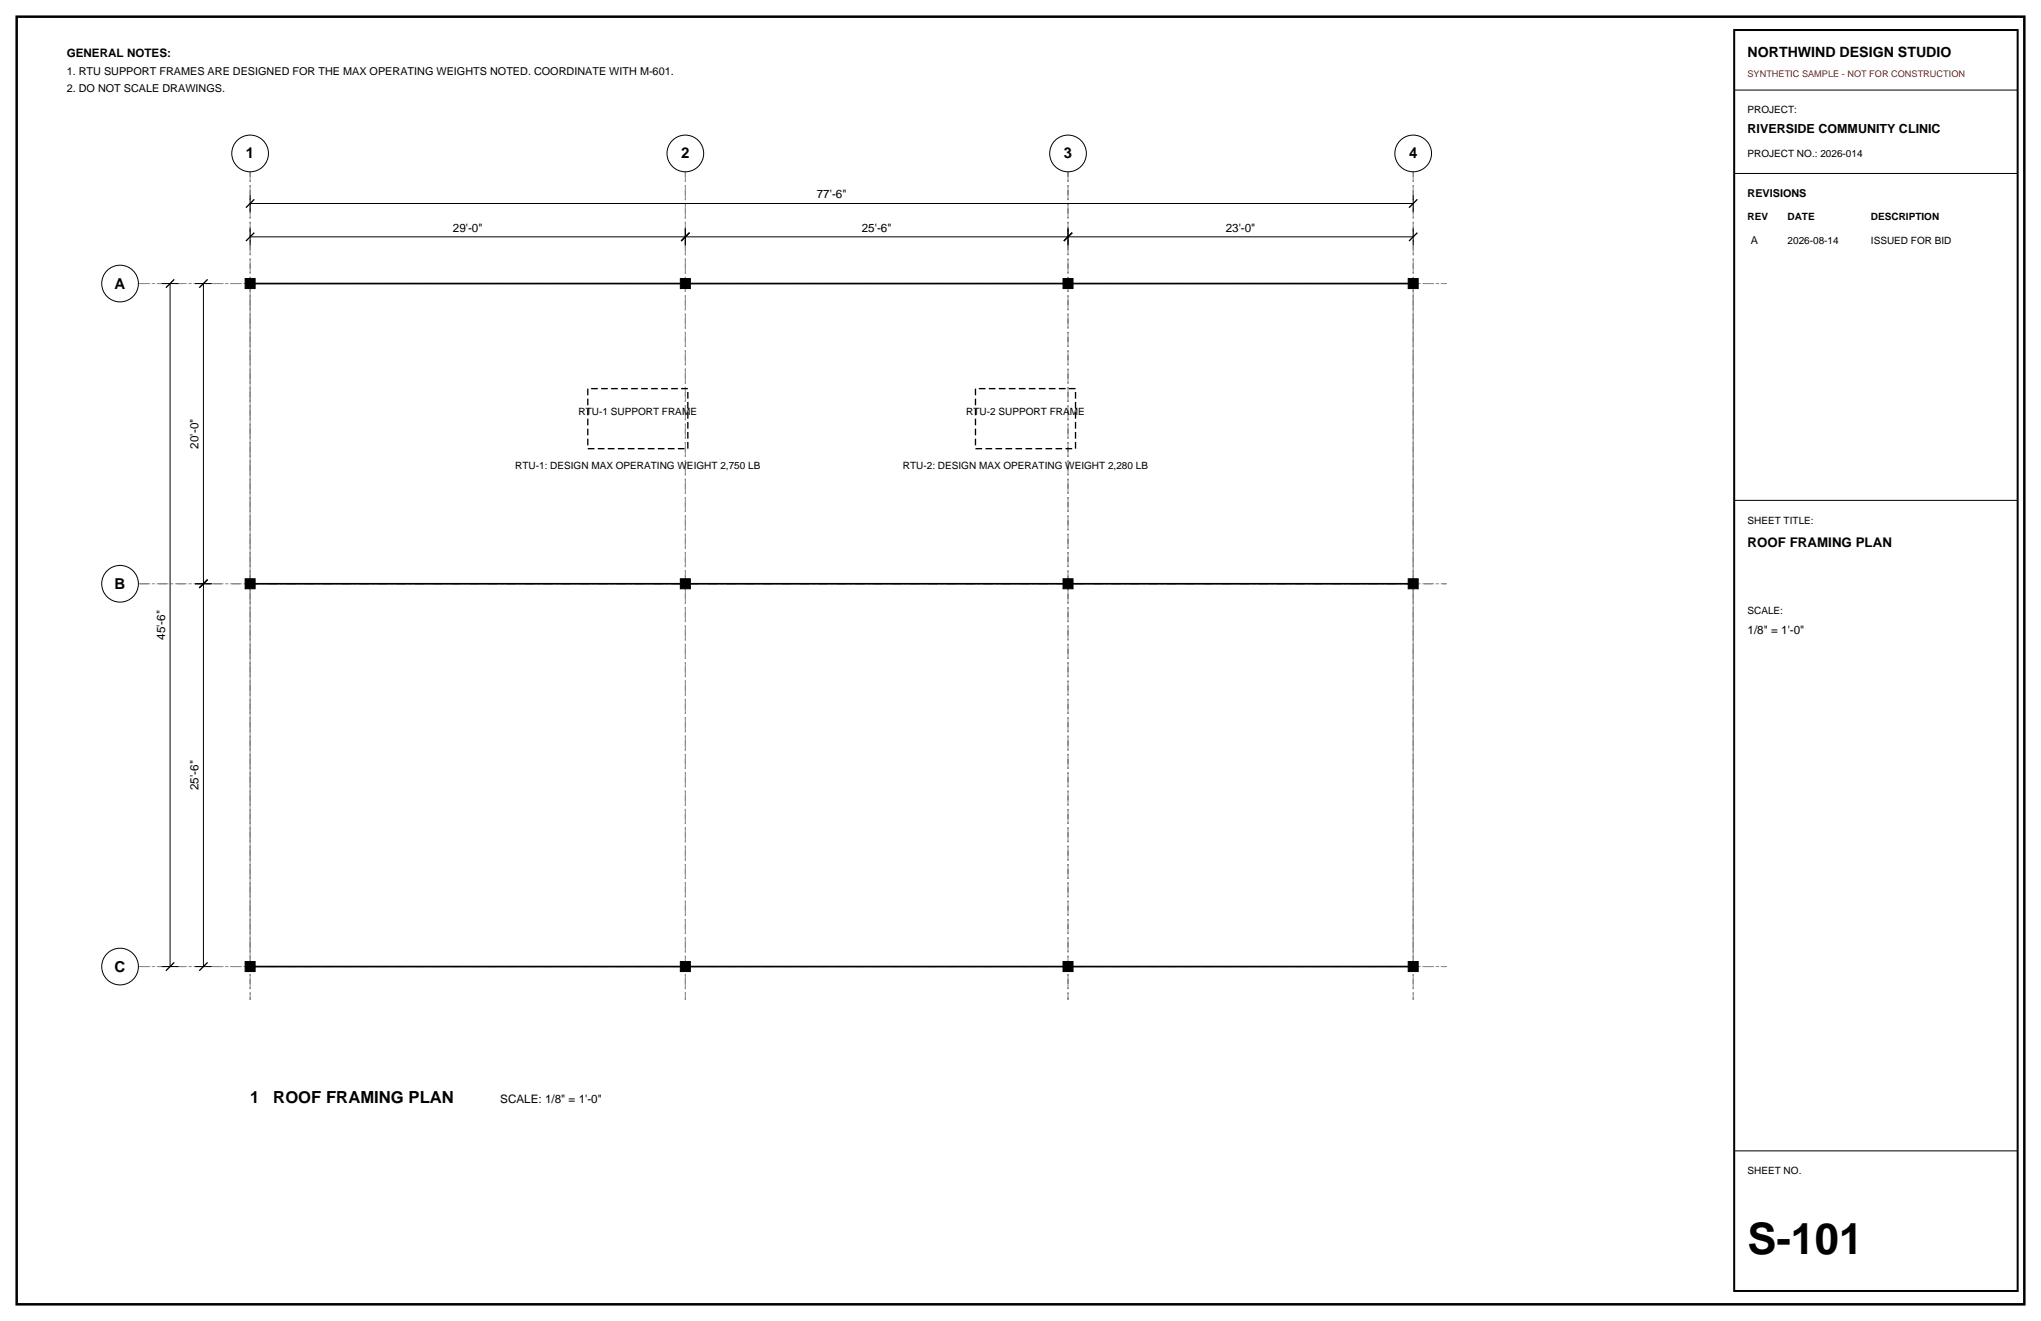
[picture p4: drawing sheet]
<svg xmlns="http://www.w3.org/2000/svg" width="432mm" height="279mm" viewBox="0 0 432 279" stroke-linecap="round" stroke-linejoin="round" font-family="sans-serif">
<defs><g id="words">
<text font-size="9.2" x="369.7" y="265.3">S-101</text>
<g font-size="3.5">
<text x="52.9" y="233.4">1</text>
<text x="57.8" y="233.4">ROOF FRAMING PLAN</text>
</g>
<g font-size="3.2">
<text x="52" y="33.5">1</text>
<text x="144.1" y="33.5">2</text>
<text x="225.1" y="33.5">3</text>
<text x="298.1" y="33.5">4</text>
<text x="24.3" y="61">A</text>
<text x="24.3" y="124.5">B</text>
<text x="24.3" y="205.5">C</text>
</g>
<text font-size="3" x="369.7" y="12">NORTHWIND DESIGN STUDIO</text>
<text font-size="2.8" x="369.7" y="115.7">ROOF FRAMING PLAN</text>
<text font-size="2.6" x="369.7" y="28.2">RIVERSIDE COMMUNITY CLINIC</text>
<g font-size="2.5">
<text x="14.1" y="12">GENERAL NOTES:</text>
<text x="172.8" y="42">77'-6&quot;</text>
<text x="95.8" y="49">29'-0&quot;</text>
<text x="182.3" y="49">25'-6&quot;</text>
<text x="259.3" y="49">23'-0&quot;</text>
<text x="42" y="94.9" transform="rotate(-90 42 94.9)">20'-0&quot;</text>
<text x="34.9" y="135.3" transform="rotate(-90 34.9 135.3)">45'-6&quot;</text>
<text x="369.7" y="134.1">1/8&quot; = 1'-0&quot;</text>
<text x="42" y="167.1" transform="rotate(-90 42 167.1)">25'-6&quot;</text>
<text x="105.8" y="233.4">SCALE: 1/8&quot; = 1'-0&quot;</text>
</g>
<g font-size="2.3">
<text x="14.1" y="15.9">1. RTU SUPPORT FRAMES ARE DESIGNED FOR THE MAX OPERATING WEIGHTS NOTED. COORDINATE WITH M-601.</text>
<text x="14.1" y="19.4">2. DO NOT SCALE DRAWINGS.</text>
<text x="369.7" y="41.6">REVISIONS</text>
<text x="370.4" y="51.5">A</text>
</g>
<g font-size="2.1">
<text x="369.7" y="24">PROJECT:</text>
<text x="369.7" y="33.2">PROJECT NO.: 2026-014</text>
<text x="369.7" y="46.6">REV</text>
<text x="378.2" y="46.6">DATE</text>
<text x="395.8" y="46.6">DESCRIPTION</text>
<text x="378.2" y="51.5">2026-08-14</text>
<text x="395.8" y="51.5">ISSUED FOR BID</text>
<text x="122.4" y="87.8">RTU-1 SUPPORT FRAME</text>
<text x="204.4" y="87.8">RTU-2 SUPPORT FRAME</text>
<text x="109" y="99.1">RTU-1: DESIGN MAX OPERATING WEIGHT 2,750 LB</text>
<text x="191" y="99.1">RTU-2: DESIGN MAX OPERATING WEIGHT 2,280 LB</text>
<text x="369.7" y="110.8">SHEET TITLE:</text>
<text x="369.7" y="129.8">SCALE:</text>
<text x="369.7" y="248.4">SHEET NO.</text>
</g>
<text font-size="1.9" fill="#d90d0d" x="369.7" y="16.2">SYNTHETIC SAMPLE - NOT FOR CONSTRUCTION</text>
</g></defs>
<path d="M3.5 3.5h424.8v272.4h-424.8z" fill="none" stroke="#000" stroke-width=".53"/>
<path d="M52.9 36.3v175.2zM145 36.3v175.2zM226 36.3v175.2zM299 36.3v175.2zM29.3 60h276.7zM29.3 123.5h276.7zM29.3 204.4h276.7z" fill="none" stroke="#8c8c8c" stroke-width=".21" stroke-dasharray="2.1 .7 .4 .7" stroke-linecap="butt"/>
<g fill="none" stroke="#000" stroke-width=".21">
<path d="M366.9 19.1h60zM366.9 36.7h60zM34.2 60h3.5zM36 60v144.4zM41.3 60h3.5zM43 60v63.5zM52.9 50.1h92.1zM52.9 48.3v3.6zM52.9 43h246.1zM52.9 41.3v3.5zM145 48.3v3.6zM145 50.1h81z"/>
<path d="M226 48.3v3.6zM226 50.1h73zM299 48.3v3.6zM299 41.3v3.5zM366.9 105.8h60zM41.3 123.5h3.5zM43 123.5v80.9zM34.2 204.4h3.5zM41.3 204.4h3.5zM366.9 243.4h60z"/>
<circle cx="52.9" cy="32.5" r="3.9"/>
<circle cx="145" cy="32.5" r="3.9"/>
<circle cx="226" cy="32.5" r="3.9"/>
<circle cx="299" cy="32.5" r="3.9"/>
<circle cx="25.4" cy="60" r="3.9"/>
<circle cx="25.4" cy="123.5" r="3.9"/>
<circle cx="25.4" cy="204.4" r="3.9"/>
</g>
<path d="M52 51l1.8-1.8zM52 43.9l1.8-1.7zM144.1 51l1.8-1.8zM225.1 51l1.7-1.8zM298.1 51l1.8-1.8zM298.1 43.9l1.8-1.7zM35.1 60.9l1.8-1.8zM42.2 60.9l1.7-1.8zM42.2 124.4l1.7-1.8zM36.9 203.6l-1.8 1.7zM43.9 203.6l-1.7 1.7z" fill="none" stroke="#000" stroke-width=".28"/>
<path d="M52.9 60h246.1v144.4h-246.1z" fill="none" stroke="#8c8c8c" stroke-width=".21"/>
<path d="M51.9 58.9h2.1v2.1h-2.1zM143.9 58.9h2.1v2.1h-2.1zM224.9 58.9h2.1v2.1h-2.1zM297.9 58.9h2.1v2.1h-2.1zM51.9 122.4h2.1v2.1h-2.1zM143.9 122.4h2.1v2.1h-2.1zM224.9 122.4h2.1v2.1h-2.1zM297.9 122.4h2.1v2.1h-2.1zM51.9 203.4h2.1v2.1h-2.1zM143.9 203.4h2.1v2.1h-2.1zM224.9 203.4h2.1v2.1h-2.1zM297.9 203.4h2.1v2.1h-2.1z" fill="#000" stroke="#000" stroke-width=".21"/>
<path d="M52.9 60h246.1zM52.9 123.5h246.1zM52.9 204.4h246.1z" fill="none" stroke="#000" stroke-width=".35"/>
<path d="M124.4 82.2h21.1v12.7h-21.1zM206.4 82.2h21.1v12.7h-21.1z" fill="none" stroke="#000" stroke-width=".28" stroke-dasharray="1.4 .7" stroke-linecap="butt"/>
<path d="M366.9 6.4h60v266.6h-60z" fill="none" stroke="#000" stroke-width=".42"/>
<use href="#words"/>
</svg>
